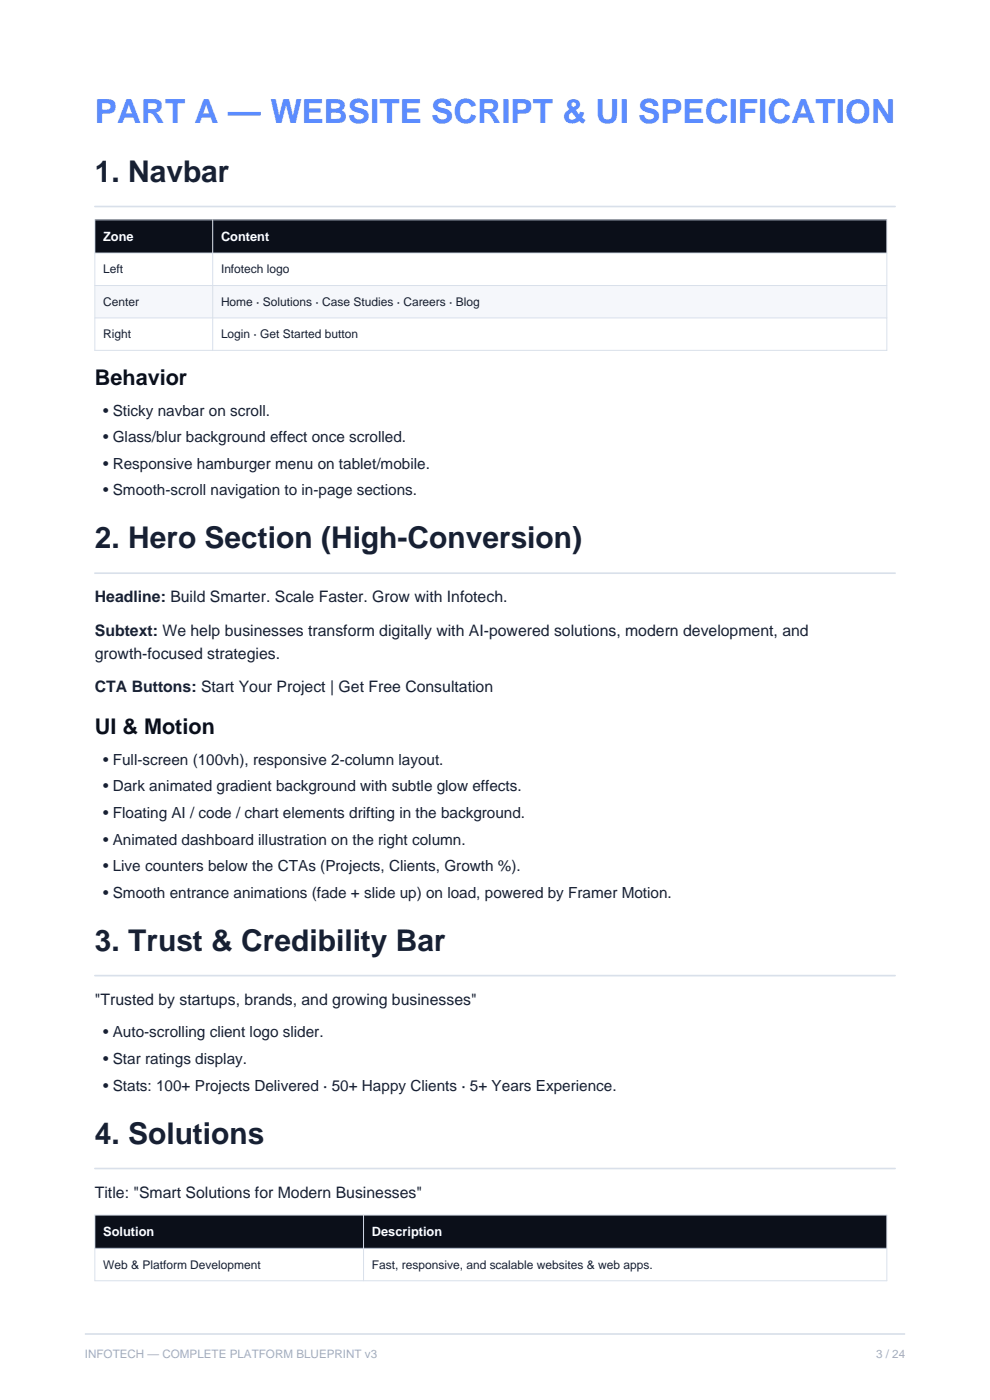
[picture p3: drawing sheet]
<svg xmlns="http://www.w3.org/2000/svg" width="210mm" height="297mm" viewBox="0 0 210 297" stroke-linecap="round" stroke-linejoin="round" font-family="sans-serif">
<defs><g id="words">
<text font-size="7.1" fill="#5b8cff" x="20.1" y="26.2">PART A — WEBSITE SCRIPT &amp; UI SPECIFICATION</text>
<g font-size="6.3" fill="#172033">
<text x="20.1" y="38.5">1. Navbar</text>
<text x="20.1" y="116.3">2. Hero Section (High-Conversion)</text>
<text x="20.1" y="201.7">3. Trust &amp; Credibility Bar</text>
<text x="20.1" y="242.6">4. Solutions</text>
</g>
<g font-size="4.6" fill="#0b0f19">
<text x="20.1" y="81.7">Behavior</text>
<text x="20.1" y="155.8">UI &amp; Motion</text>
</g>
<g font-size="3.4" fill="#172033">
<text x="20.1" y="127.8">Headline: Build Smarter. Scale Faster. Grow with Infotech.</text>
<text x="20.1" y="134.8">Subtext: We help businesses transform digitally with AI-powered solutions, modern development, and</text>
<text x="20.1" y="139.8">growth-focused strategies.</text>
<text x="20.1" y="146.8">CTA Buttons: Start Your Project | Get Free Consultation</text>
<text x="20.1" y="213.1">&quot;Trusted by startups, brands, and growing businesses&quot;</text>
<text x="20.1" y="254.1">Title: &quot;Smart Solutions for Modern Businesses&quot;</text>
</g>
<g font-size="3.2" fill="#172033">
<text x="21.9" y="88.2">• Sticky navbar on scroll.</text>
<text x="21.9" y="93.8">• Glass/blur background effect once scrolled.</text>
<text x="21.9" y="99.4">• Responsive hamburger menu on tablet/mobile.</text>
<text x="21.9" y="105.1">• Smooth-scroll navigation to in-page sections.</text>
<text x="21.9" y="162.2">• Full-screen (100vh), responsive 2-column layout.</text>
<text x="21.9" y="167.9">• Dark animated gradient background with subtle glow effects.</text>
<text x="21.9" y="173.5">• Floating AI / code / chart elements drifting in the background.</text>
<text x="21.9" y="179.2">• Animated dashboard illustration on the right column.</text>
<text x="21.9" y="184.8">• Live counters below the CTAs (Projects, Clients, Growth %).</text>
<text x="21.9" y="190.5">• Smooth entrance animations (fade + slide up) on load, powered by Framer Motion.</text>
<text x="21.9" y="220.1">• Auto-scrolling client logo slider.</text>
<text x="21.9" y="225.7">• Star ratings display.</text>
<text x="21.9" y="231.4">• Stats: 100+ Projects Delivered · 50+ Happy Clients · 5+ Years Experience.</text>
</g>
<g font-size="2.7" fill="#fff">
<text x="21.9" y="51.1">Zone</text>
<text x="46.9" y="51.1">Content</text>
<text x="21.9" y="262.3">Solution</text>
<text x="78.9" y="262.3">Description</text>
</g>
<g font-size="2.5" fill="#172033">
<text x="21.9" y="58">Left</text>
<text x="46.9" y="58">Infotech logo</text>
<text x="21.9" y="64.9">Center</text>
<text x="46.9" y="64.9">Home · Solutions · Case Studies · Careers · Blog</text>
<text x="21.9" y="71.8">Right</text>
<text x="46.9" y="71.8">Login · Get Started button</text>
<text x="21.9" y="269.1">Web &amp; Platform Development</text>
<text x="78.9" y="269.1">Fast, responsive, and scalable websites &amp; web apps.</text>
</g>
<g font-size="2.5" fill="#a0aec0">
<text x="18" y="288">INFOTECH — COMPLETE PLATFORM BLUEPRINT v3</text>
<text x="185.8" y="288">3 / 24</text>
</g>
</g></defs>
<path d="M20.1 43.8h169.8" fill="none" stroke="#d9e0ea" stroke-width=".35"/>
<path d="M20.1 46.6h168v7.1h-168z" fill-rule="evenodd" fill="#0b0f19"/>
<path d="M20.1 60.6h168v6.8h-168z" fill-rule="evenodd" fill="#f5f7fb"/>
<path d="M20.1 46.6h168v27.7h-168zM20.1 53.7h168M45.1 46.6v27.7M20.1 60.6h168M20.1 67.4h168" fill="none" stroke="#d9e0ea" stroke-width=".21"/>
<path d="M20.1 121.6h169.8M20.1 207h169.8M20.1 247.9h169.8" fill="none" stroke="#d9e0ea" stroke-width=".35"/>
<path d="M20.1 257.8h168v7h-168z" fill-rule="evenodd" fill="#0b0f19"/>
<path d="M20.1 257.8h168v13.9h-168zM77.1 257.8v13.9M20.1 264.8h168" fill="none" stroke="#d9e0ea" stroke-width=".21"/>
<path d="M18 283h174" fill="none" stroke="#d9e0ea" stroke-width=".35"/>
<use href="#words"/>
</svg>
